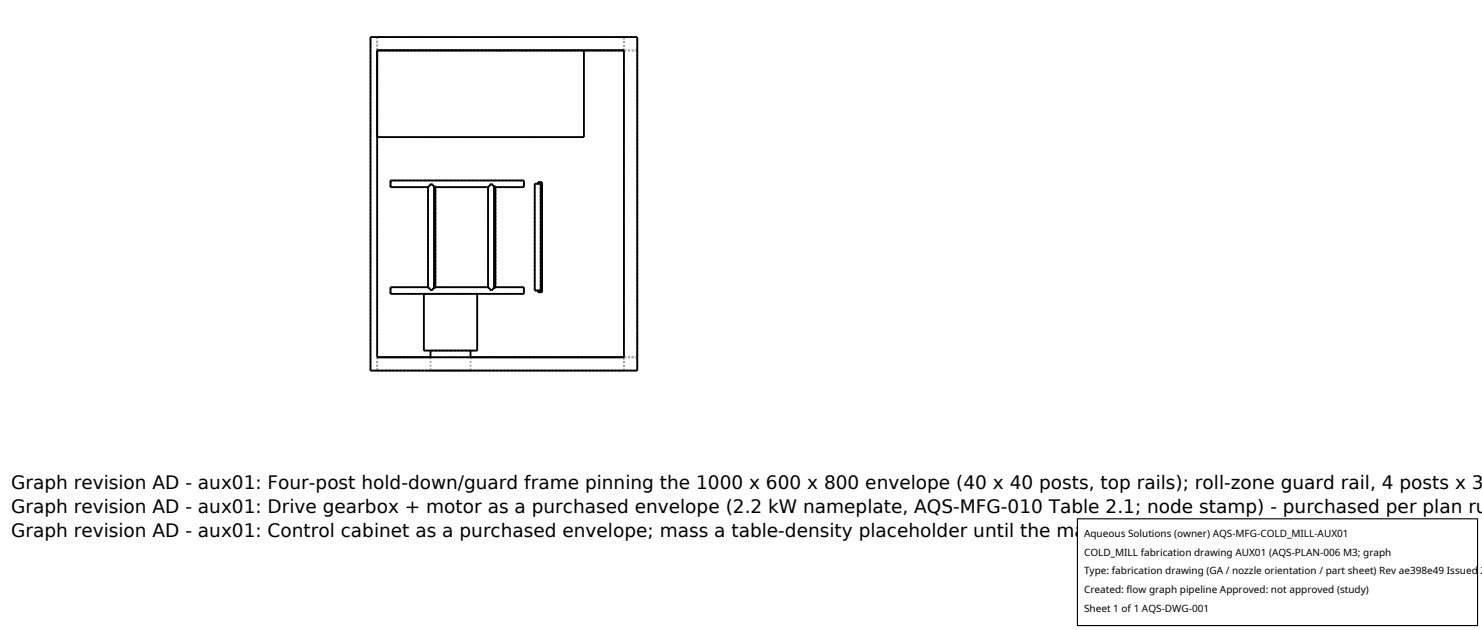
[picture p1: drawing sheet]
<svg xmlns="http://www.w3.org/2000/svg" width="212mm" height="90mm" viewBox="0 0 212 90" stroke-linecap="round" stroke-linejoin="round" font-family="sans-serif">
<defs><g id="words">
<g font-size="2.6">
<text x="1.6" y="69.8">Graph revision AD - aux01: Four-post hold-down/guard frame pinning the 1000 x 600 x 800 envelope (40 x 40 posts, top rails); roll-zone guard rail, 4 posts x 3</text>
<text x="1.6" y="73.3">Graph revision AD - aux01: Drive gearbox + motor as a purchased envelope (2.2 kW nameplate, AQS-MFG-010 Table 2.1; node stamp) - purchased per plan ru</text>
<text x="1.6" y="76.7">Graph revision AD - aux01: Control cabinet as a purchased envelope; mass a table-density placeholder until the maker TDS quotes (hold, W12)</text>
</g>
<g font-size="1.4">
<text x="154.8" y="76.6">Aqueous Solutions (owner) AQS-MFG-COLD_MILL-AUX01</text>
<text x="154.8" y="79.3">COLD_MILL fabrication drawing AUX01 (AQS-PLAN-006 M3; graph</text>
<text x="154.8" y="82">Type: fabrication drawing (GA / nozzle orientation / part sheet) Rev ae398e49 Issued 2</text>
<text x="154.8" y="84.7">Created: flow graph pipeline Approved: not approved (study)</text>
<text x="154.8" y="87.4">Sheet 1 of 1 AQS-DWG-001</text>
</g>
</g></defs>
<g fill="none" stroke="#a0a0a0" stroke-width=".26" stroke-dasharray=".3 .3" stroke-linecap="butt">
<path d="M52.9 5.3h38.1M53.9 7.2h35.2M53.9 5.3v1.9M53.9 19.6v-12.4M53.9 5.3h35.2M53.9 7.2h29.5M53.9 19.6h29.5M83.4 19.6v-12.4M89.1 5.3h-35.2M89.1 7.2v-1.9M91 7.2v43.8M91 7.2h-1.9"/>
<path d="M55.8 25.8v.9M55.8 26.7v-.9M55.8 25.8h19M61.1 26.7l.5-.5M61.1 26.7v14.3M61.1 26.7h-5.3M61.6 26.2l-.5 .5M61.6 26.2l.4 .4M62 26.6v14.5M62 26.6l-.4-.4M62.2 26.6h-.2M62.2 26.6v.1"/>
<path d="M62.2 26.7v-.1M69.7 26.7l.5-.5M69.7 26.7v14.3M69.7 26.7h-7.5M70.2 26.2l-.5 .5M70.2 26.2l.4 .4M70.6 26.6v14.5M70.6 26.6l-.4-.4M70.8 26.6h-.2M70.8 26.6v.1M70.8 26.7v-.1M74.8 25.8v.9"/>
<path d="M74.8 26.7v-.9M74.8 26.7h-4M76.4 26.2h.8M76.4 26.2v15.3M76.8 26.2h.4M76.8 26h.6M76.8 26.2v-.2M77.2 26.2v15.3M77.2 26.2h-.8M52.9 52.9h38.1M52.9 52.9v-47.6M53.9 52.9h35.2"/>
<path d="M53.9 51v-43.8M53.9 51h35.2M53.9 51v1.9M55.8 41v1M55.8 42v-1M55.8 41h5.3M60.5 50.1h7.7M60.5 50.1v-8.1M60.5 42h7.7M61.1 41l.5 .5M61.5 51h5.7M61.5 50.1h2.8"/>
<path d="M61.5 52.9h2.8M61.5 51v1.9M61.6 41.5l.4-.4M61.6 41.5l-.5-.5M62 41.1l-.4 .4M62.2 41.1h-.2M62.2 41v.1M62.2 41h7.5M62.2 41.1v-.1M62.2 41.1v-14.5M64.3 50.1h2.9M64.3 52.9h2.9"/>
<path d="M67.2 50.1h-5.7M67.2 52.9h-5.7M67.2 51v1.9M68.2 50.1v-8.1M69.7 41l.5 .5M70.2 41.5l.4-.4M70.2 41.5l-.5-.5M70.6 41.1l-.4 .4M70.8 41.1h-.2M70.8 41v.1M70.8 41h4M70.8 41.1v-.1"/>
<path d="M70.8 41.1v-14.5M74.8 41v1M74.8 42v-1M74.8 42h-19M76.4 41.5h.8M76.8 41.5h.4M76.8 41.7h.6M76.8 41.7v-.2M77.2 41.5h-.8M77.4 41.7v-15.7M89.1 52.9h-35.2M89.1 51v-43.8"/>
<path d="M89.1 52.9v-1.9M91 52.9v-47.6M91 51v-43.8M91 51h-1.9"/>
</g>
<g fill="none" stroke="#000" stroke-width=".26">
<path d="M52.9 5.3h38.1v47.6h-38.1zM53.9 7.2h35.2v43.8h-35.2zM83.4 7.2v12.4h-29.5M61.1 26.7h-5.3v-.9h19v.9h-4M61.1 26.7v14.3M62 26.6l-.3-.2a.25 .25 0 0 0-.2-.1 .25 .25 0 0 0-.2 .2l-.2 .2M62 26.6h.2v14.5h-.2M62 26.6v14.5M62.2 26.7h7.5M69.7 26.7v14.3M70.6 26.6l-.4-.4-.5 .5M70.6 26.6h.2v14.5h-.2"/>
<path d="M70.6 26.6v14.5M76.4 26.2h.8v15.3h-.8zM76.8 26.2v-.2h.6v15.7h-.6v-.2M60.5 42v8.1h7.7v-8.1M61.1 41l.3 .2a.22 .22 0 0 0 .1 .2 .22 .22 0 0 0 .2 0l.3-.3M61.1 41h-5.3v1h19v-1h-4M61.5 50.1v.9M62.2 41h7.5M67.2 50.1v.9M69.7 41l.5 .5 .4-.4"/>
</g>
<path d="M153.9 74.1h57.1v15.2h-57.1z" fill="#fff" stroke="#000" stroke-width=".16"/>
<use href="#words"/>
</svg>
